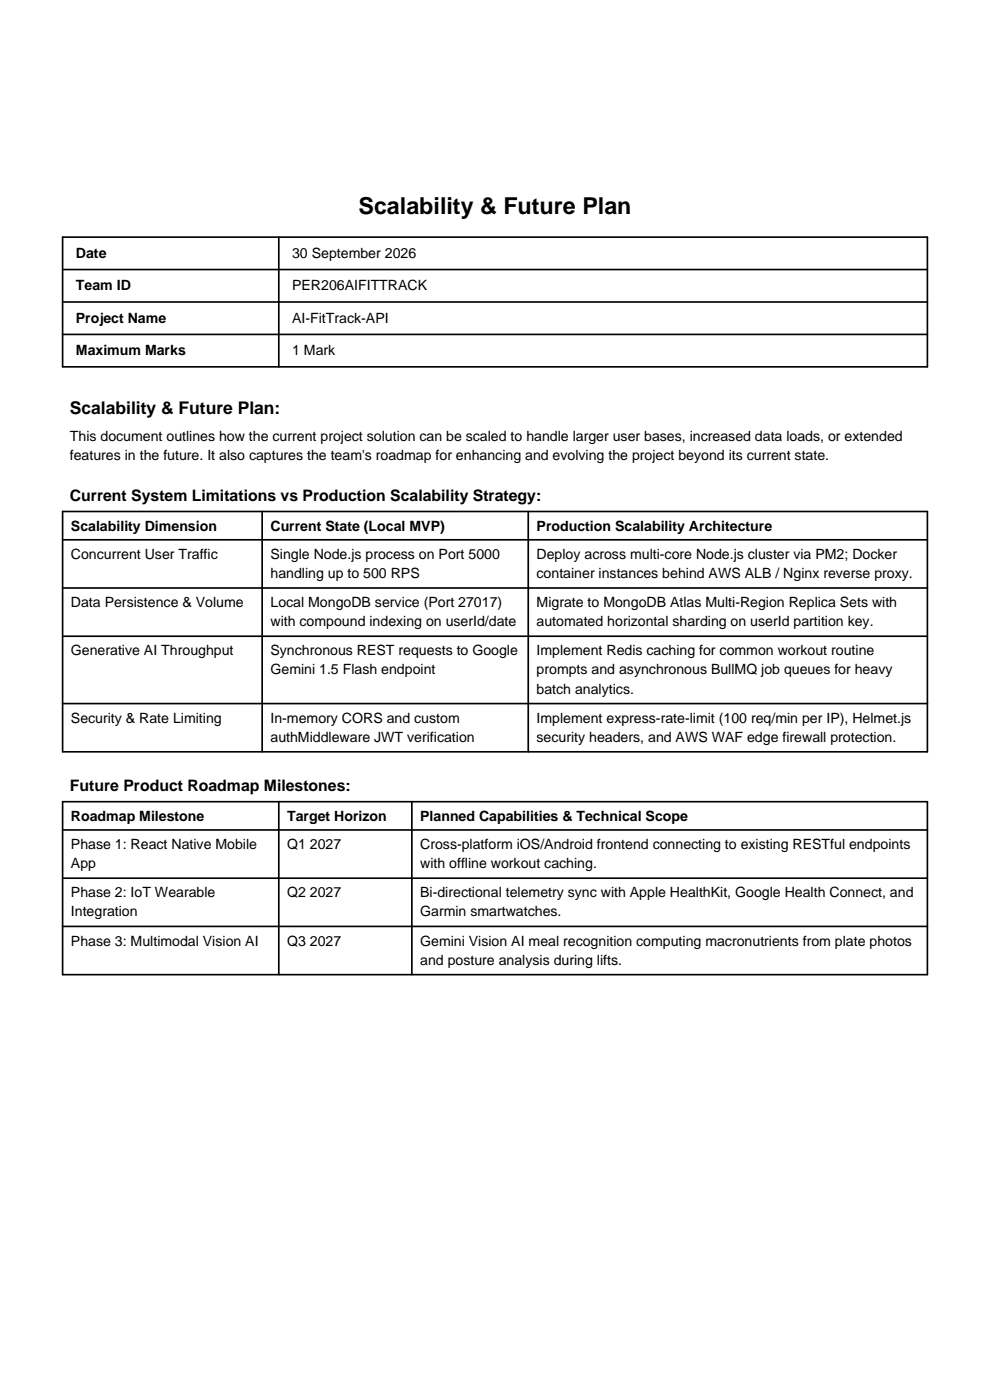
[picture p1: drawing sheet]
<svg xmlns="http://www.w3.org/2000/svg" width="210mm" height="297mm" viewBox="0 0 210 297" stroke-linecap="round" stroke-linejoin="round" font-family="sans-serif">
<defs><g id="words">
<text font-size="4.9" x="76" y="45.4">Scalability &amp; Future Plan</text>
<text font-size="3.7" x="14.8" y="87.9">Scalability &amp; Future Plan:</text>
<g font-size="3.4">
<text x="14.8" y="106.2">Current System Limitations vs Production Scalability Strategy:</text>
<text x="14.8" y="167.8">Future Product Roadmap Milestones:</text>
</g>
<g font-size="3">
<text x="16.1" y="54.7">Date</text>
<text x="62" y="54.7">30 September 2026</text>
<text x="16.1" y="61.6">Team ID</text>
<text x="62" y="61.6">PER206AIFITTRACK</text>
<text x="16.1" y="68.5">Project Name</text>
<text x="62" y="68.5">AI-FitTrack-API</text>
<text x="16.1" y="75.4">Maximum Marks</text>
<text x="62" y="75.4">1 Mark</text>
<text x="14.8" y="93.5">This document outlines how the current project solution can be scaled to handle larger user bases, increased data loads, or extended</text>
<text x="14.8" y="97.6">features in the future. It also captures the team's roadmap for enhancing and evolving the project beyond its current state.</text>
<text x="15" y="112.6">Scalability Dimension</text>
<text x="57.4" y="112.6">Current State (Local MVP)</text>
<text x="113.8" y="112.6">Production Scalability Architecture</text>
<text x="15" y="118.6">Concurrent User Traffic</text>
<text x="57.4" y="118.6">Single Node.js process on Port 5000</text>
<text x="113.8" y="118.6">Deploy across multi-core Node.js cluster via PM2; Docker</text>
<text x="57.4" y="122.6">handling up to 500 RPS</text>
<text x="113.8" y="122.6">container instances behind AWS ALB / Nginx reverse proxy.</text>
<text x="15" y="128.8">Data Persistence &amp; Volume</text>
<text x="57.4" y="128.8">Local MongoDB service (Port 27017)</text>
<text x="113.8" y="128.8">Migrate to MongoDB Atlas Multi-Region Replica Sets with</text>
<text x="57.4" y="132.9">with compound indexing on userId/date</text>
<text x="113.8" y="132.9">automated horizontal sharding on userId partition key.</text>
<text x="15" y="139">Generative AI Throughput</text>
<text x="57.4" y="139">Synchronous REST requests to Google</text>
<text x="57.4" y="143.1">Gemini 1.5 Flash endpoint</text>
<text x="113.8" y="139">Implement Redis caching for common workout routine</text>
<text x="113.8" y="143.1">prompts and asynchronous BullMQ job queues for heavy</text>
<text x="113.8" y="147.1">batch analytics.</text>
<text x="15" y="153.3">Security &amp; Rate Limiting</text>
<text x="57.4" y="153.3">In-memory CORS and custom</text>
<text x="113.8" y="153.3">Implement express-rate-limit (100 req/min per IP), Helmet.js</text>
<text x="57.4" y="157.4">authMiddleware JWT verification</text>
<text x="113.8" y="157.4">security headers, and AWS WAF edge firewall protection.</text>
<text x="15" y="174.1">Roadmap Milestone</text>
<text x="60.9" y="174.1">Target Horizon</text>
<text x="89.1" y="174.1">Planned Capabilities &amp; Technical Scope</text>
<text x="15" y="180.1">Phase 1: React Native Mobile</text>
<text x="15" y="184.2">App</text>
<text x="60.9" y="180.1">Q1 2027</text>
<text x="89.1" y="180.1">Cross-platform iOS/Android frontend connecting to existing RESTful endpoints</text>
<text x="89.1" y="184.2">with offline workout caching.</text>
<text x="15" y="190.4">Phase 2: IoT Wearable</text>
<text x="60.9" y="190.4">Q2 2027</text>
<text x="89.1" y="190.4">Bi-directional telemetry sync with Apple HealthKit, Google Health Connect, and</text>
<text x="15" y="194.4">Integration</text>
<text x="89.1" y="194.4">Garmin smartwatches.</text>
<text x="15" y="200.6">Phase 3: Multimodal Vision AI</text>
<text x="60.9" y="200.6">Q3 2027</text>
<text x="89.1" y="200.6">Gemini Vision AI meal recognition computing macronutrients from plate photos</text>
<text x="89.1" y="204.6">and posture analysis during lifts.</text>
</g>
</g></defs>
<path d="M13.3 50.3h183.4v27.5h-183.4zM13.3 57.2h183.4M59.1 50.3v27.5M13.3 64.1h183.4M13.3 70.9h183.4" fill="none" stroke="#000" stroke-width=".35"/>
<path d="M13.3 108.5h183.4v51h-183.4z" fill-rule="evenodd" fill="#fff"/>
<path d="M13.3 108.5h183.4v51h-183.4zM13.3 114.5h183.4M55.6 108.5v51M112.1 108.5v51M13.3 124.7h183.4M13.3 135h183.4M13.3 149.3h183.4" fill="none" stroke="#000" stroke-width=".35"/>
<path d="M13.3 170.1h183.4v36.7h-183.4z" fill-rule="evenodd" fill="#fff"/>
<path d="M13.3 170.1h183.4v36.7h-183.4zM13.3 176.1h183.4M59.1 170.1v36.7M87.4 170.1v36.7M13.3 186.3h183.4M13.3 196.5h183.4" fill="none" stroke="#000" stroke-width=".35"/>
<use href="#words"/>
</svg>
